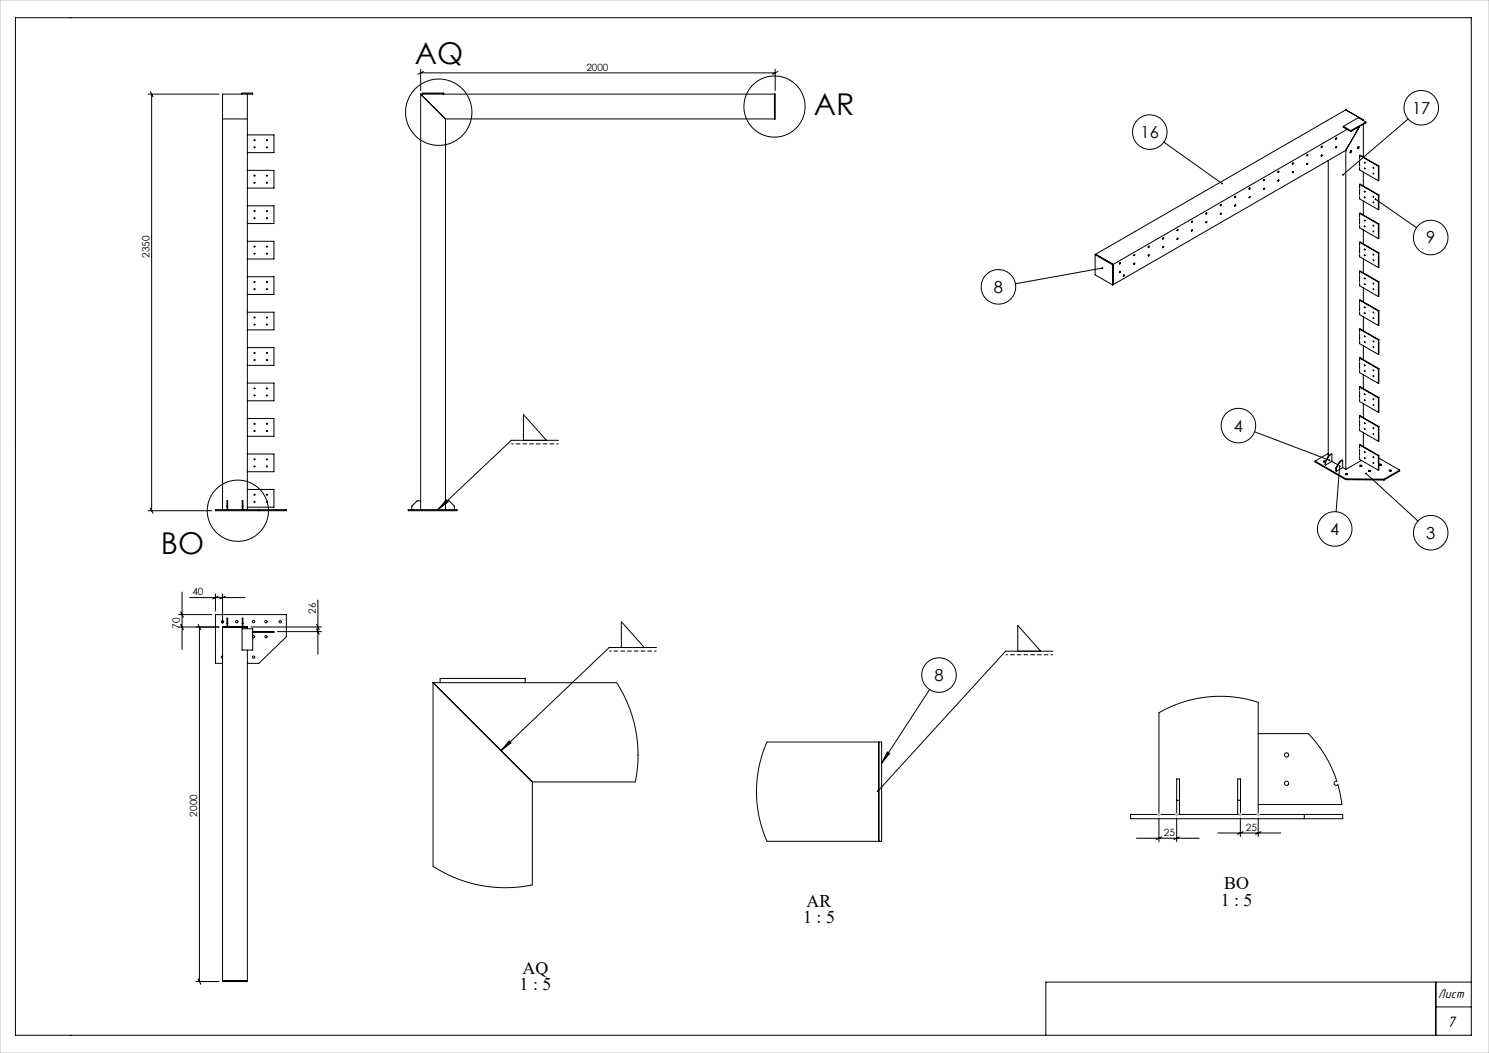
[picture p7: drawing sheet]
<svg xmlns="http://www.w3.org/2000/svg" width="420mm" height="297mm" viewBox="0 0 420 297" stroke-linecap="round" stroke-linejoin="round" font-family="sans-serif">
<defs><g id="words">
<g font-size="8.5">
<text x="117" y="18.1">AQ</text>
<text x="229.6" y="32.4">AR</text>
<text x="45.4" y="156.3">BO</text>
</g>
<g font-size="5">
<text x="345.3" y="250.9">BO</text>
<text x="227.5" y="255.9">AR</text>
<text x="344.3" y="255.5">1 : 5</text>
<text x="226.5" y="260.5">1 : 5</text>
<text x="147.4" y="274.7">AQ</text>
<text x="146.6" y="279.3">1 : 5</text>
</g>
<g font-size="4.7">
<text x="398.3" y="32.1">17</text>
<text x="321.7" y="38.9">16</text>
<text x="402.3" y="68.7">9</text>
<text x="280.3" y="82.6">8</text>
<text x="348" y="121.7">4</text>
<text x="375.2" y="150.9">4</text>
<text x="402.3" y="151.9">3</text>
<text x="263.6" y="192.1">8</text>
</g>
<text font-size="4.4" x="408.3" y="289.8">7</text>
<text font-size="3.7" x="405.6" y="281.4">Лист</text>
<g font-size="2.8">
<text x="165.4" y="19.9">2000</text>
<text x="42.2" y="72.7" transform="rotate(-90 42.2 72.7)">2350</text>
<text x="54.3" y="167.9">40</text>
<text x="89.1" y="173.1" transform="rotate(-90 89.1 173.1)">26</text>
<text x="50.7" y="177.4" transform="rotate(-90 50.7 177.4)">70</text>
<text x="55.6" y="230.3" transform="rotate(-90 55.6 230.3)">2000</text>
<text x="328.3" y="235.8">25</text>
<text x="351.4" y="234.3">25</text>
</g>
</g></defs>
<g fill="none" stroke="#000" stroke-width=".28">
<path d="M4.4 5h410.6v287h-410.6zM118.7 19.6v6M218.7 19.6v6M41.8 26.6h20M42.4 25.8l.8 1.5M42.8 26.6v117.5M62.8 33.6h7M68.3 26.6v-.3h3v.3h-8.5v117.2M69.8 26.6v117.2M69.8 38.1h7.5v5h-7.5M118.7 26.6h100v7h-93M118.7 26.6l7 7"/>
<path d="M118.7 26.6v117.2M118.7 20.6h100M119.2 26.6v-.3h6v.3M119.4 20.2l-1.5 .7M125.7 33.6v110.2M218.5 26.6v7M219.4 20.2l-1.5 .7M376.9 38.9l-.2 .3M378.9 35.6l2.1 1.3M378.9 35.6v.3l2.1 1.2M380 36.5l-66 38.1M381 36.9v.2"/>
<path d="M383.5 35.7l-3.9 6.7M384.6 33.8l-.2 .1M384.6 33.8l-.1 .2M384.6 33.8l-5-2.8-70.6 40.7M384.6 33.8v.2M384.6 35.1v9.2M385.3 34.4l-4.3 2.5M385.3 34.4v.3l-4.3 2.4M385.3 34.4l-2.2-1.2-4.2 2.4M397.2 33.6l-18.4 15.7M69.8 48.1h7.5v5h-7.5M69.8 58.1h7.5v5h-7.5"/>
<path d="M328.3 40.1l16.4 11.7M344.4 57.7l-.2 .3M348.4 55.3l-.1 .3M348.4 57.8l-.1 .3M352.5 53l-.2 .3M352.5 55.4l-.2 .3M356.6 50.6l-.2 .3M356.6 53.1l-.2 .3M360.6 48.3l-.1 .3M360.6 50.7l-.1 .3M364.7 45.9l-.2 .3M364.7 48.4l-.2 .3"/>
<path d="M368.8 43.6l-.2 .3M368.8 46l-.2 .3M372.8 41.2l-.1 .3M372.8 43.7l-.1 .3M374.7 45.3v83.4M376.9 41.3l-.2 .3M379.6 42.4v90M379.6 42.4l-65.6 37.9M380.9 42.6h.1a.22 .22 0 0 1 .2 .3 .22 .22 0 0 1-.4 0zM381.1 42.5l-.3 .5M383 41.4h.1a.22 .22 0 0 1 .2 .3 .22 .22 0 0 1-.4 0zM383.2 41.3l-.3 .5"/>
<path d="M383.5 43.8v.9M383.5 45.1v1.6M383.5 47.1v.8l5.3 3.1M383.5 52v.8M383.5 53.2v1.7M383.5 55.3v.8l5.3 3.1M383.5 52l5.3 3.1M383.5 52l5.4 3M383.5 43.8l5.3 3.1M383.5 43.8l5.4 3M384.6 48.5v4M384.6 56.7v3.9"/>
<path d="M385 54v.1M385 55.6v.1M385 45.8v.1M385 47.4v.1M387.4 55.4l.1 .1M387.4 57l.1 .1M387.4 47.2l.1 .1M387.4 48.9h.1M388 56.2l11.6 8M388.8 46.9v4.1M388.8 55.1v4.1M388.9 46.8l-.1 4.2"/>
<path d="M388.9 55l-.1 4.2M388.9 55l-.1 .1M388.9 46.8l-.1 .1M69.8 68.1h7.5v5h-7.5M69.8 78.1h7.5v5h-7.5M308.9 71.8v5.7l4.9 2.9M308.9 71.8l4.9 2.9M309 71.7l5 2.9M309 71.7l-.1 .1M311 75.6l-24.6 4.4M313.8 74.7v5.7M314 74.6v5.7"/>
<path d="M314 74.6l-.2 .1M315.9 74.1l-.2 .3M315.9 76.5l-.2 .4M317 77.5l-.1 .3M320 71.8l-.2 .3M320 74.2l-.2 .3M324 69.4l-.1 .3M324 71.9l-.1 .3M328.1 67.1l-.2 .3M328.1 69.5l-.2 .3M332.2 64.7l-.2 .3M332.2 67.2l-.2 .3"/>
<path d="M336.2 62.4l-.1 .3M336.2 64.8l-.1 .3M340.3 60l-.2 .3M340.3 62.5l-.2 .3M344.4 60.1l-.2 .3M383.5 60.2v.8M383.5 61.4v1.6M383.5 63.4v.9l5.3 3M383.5 68.3v.9M383.5 69.6v1.6M383.5 71.6v.8l5.3 3.1M383.5 76.5v.8"/>
<path d="M383.5 77.7v1.7M383.5 79.8v.8l5.3 3M383.5 68.3l5.3 3.1M383.5 68.3l5.4 3M383.5 60.2l5.3 3M383.5 60.2l5.4 3M383.5 76.5l5.3 3.1M383.5 76.5l5.4 3M384.6 64.9v3.9M384.6 73v4M385 70.3v.1M385 71.9v.1"/>
<path d="M385 62.1v.1M385 63.8h.1M385 78.5h.1M387.4 71.7l.1 .1M387.4 73.4h.1M387.4 63.6h.1M387.4 65.2l.1 .1M387.4 79.9l.1 .1M388.8 63.2v4.1M388.8 71.4v4.1M388.8 79.6v4M388.9 63.2l-.1 4.1"/>
<path d="M388.9 71.3l-.1 4.2M388.9 79.5l-.1 4.1M388.9 71.3l-.1 .1M388.9 63.2h-.1M388.9 79.5l-.1 .1M69.8 88.1h7.5v5h-7.5M69.8 98.1h7.5v5h-7.5M314 80.3l-.2 .1M383.5 84.7v.8M383.5 85.9v1.6M383.5 87.9v.9l5.3 3M383.5 92.8v.9"/>
<path d="M383.5 94.1v1.6M383.5 96.1v.8l5.3 3.1M383.5 92.8l5.3 3.1M383.5 92.8l5.4 3M383.5 84.7l5.3 3M383.5 84.7l5.4 2.9M384.6 81.2v3.9M384.6 89.4v3.9M384.6 97.5v3.9M385 94.8v.1M385 96.4v.1M385 86.6v.1"/>
<path d="M385 88.3h.1M385 80.1v.1M387.4 96.2l.1 .1M387.4 97.9h.1M387.4 88.1h.1M387.4 89.7l.1 .1M387.4 81.5l.1 .1M388.8 87.7v4.1M388.8 95.9v4.1M388.9 87.6l-.1 4.2M388.9 95.8l-.1 4.2M388.9 95.8l-.1 .1"/>
<path d="M388.9 87.6l-.1 .1M69.8 108.1h7.5v5h-7.5M69.8 118.1h7.5v5h-7.5M383.5 101v.8M383.5 102.2v1.7M383.5 104.3v.8l5.3 3M383.5 109.2v.8M383.5 110.4v1.6M383.5 112.4v.8l5.3 3.1M383.5 117.3v.8M383.5 118.6v1.6M383.5 117.3l5.3 3.1"/>
<path d="M383.5 117.3l5.4 3M383.5 109.2l5.3 3M383.5 109.2l5.4 2.9M383.5 101l5.3 3.1M383.5 101l5.4 3M384.6 105.7v3.9M384.6 113.9v3.9M385 119.3v.1M385 111.1v.1M385 112.8h.1M385 103h.1M385 104.6v.1"/>
<path d="M387.4 112.6h.1M387.4 114.2l.1 .1M387.4 104.4l.1 .1M387.4 106l.1 .1M388.8 104.1v4M388.8 112.2v4.1M388.9 104l-.1 4.1M388.9 112.1l-.1 4.2M388.9 112.1l-.1 .1M388.9 104l-.1 .1M69.8 138.1h7.5v5h-7.5M69.8 128.1h7.5v5h-7.5"/>
<path d="M147.6 124.2v-7.3l6.5 7.3M157.6 124.2h-13.4l-20.7 19.6M353.9 121.8l21.1 8M370.9 130l8.7 5M370.9 130v.3l8.7 5M373.8 130.3h.1M373.8 130.3l.1 .8M373.8 130.2l-.5 .1M373.9 130.1a.26 .26 0 0 0-.4-.2 .26 .26 0 0 0 0 .4h.3M373.9 130.3v.8M374.7 127.9l-3.8 2.1M374.8 128.4l.2 .1"/>
<path d="M374.8 128.4l-1 1.9M375 128.5l-1.1 1.8M375.7 128.1l-.9 .3M375.7 130.1l-1.8 1M375.7 128.1l-.7 .4M375.7 128.1v2M375.7 130.1l1.6 1M376.8 132l.2 .1M376.8 132l.2 .9M377 132.1v.8M377.9 130.2l-1.1 1.8M377.9 130.2l.1 .1"/>
<path d="M377.9 131.5l-1 12.8M378 130.3l-1 1.8M378.7 131.9l-1.7 1M378.7 129.8l-.7 .5M378.7 129.8v2.1M378.7 129.8l-.8 .4M378.7 131.9l.9 .5M379.5 133.6a.26 .26 0 0 1 .4-.1 .26 .26 0 0 1 0 .4l-.4-.1zM379.5 133.8h.5M379.6 135l10.8 .2M379.6 135.3l10.8 .1M379.6 135v.3"/>
<path d="M383.5 120.6v.8l5.3 3.1M383.5 125.5v.8M383.5 126.7v1.7M383.5 128.8v.8l5.3 3M383.5 125.5l5.3 3.1M383.5 125.5l5.4 3M383.6 131.3a.26 .26 0 0 1 .4-.2 .26 .26 0 0 1 0 .5l-.4-.1zM383.6 131.5h.5M384 129.9l-4.4 2.5M384.6 122v3.9M385 127.5h.1M385 129.1v.1"/>
<path d="M385 120.9v.1M385.3 133.5l14.7 13.5M386 132.7a.26 .26 0 0 1 .4-.2 .26 .26 0 0 1 0 .5l-.3-.1zM386.1 132.9h.5M387.4 128.9l.1 .1M387.4 130.5l.1 .1M387.4 120.7l.1 .1M387.4 122.3l.1 .1M388.8 120.4v4.1M388.8 128.6v4M388.9 129.2l5.9 3.4M388.9 128.5l-.1 4.1"/>
<path d="M388.9 128.5l-.1 .1M388.9 120.3l-.1 4.2M388.9 120.3l-.1 .1M389 131a.26 .26 0 0 1 .4-.2 .26 .26 0 0 1 0 .4h-.3zM389.1 131.2h.5M390.4 135.2v.2M391.9 132.6a.26 .26 0 0 1 .4-.2 .26 .26 0 0 1 0 .5l-.4-.1zM391.9 132.8h.5M394.8 132.6l-4.4 2.6M394.8 132.6v.2l-4.4 2.6M41.8 144.1h18M42.4 143.3l.8 1.5"/>
<path d="M60.8 143.8h20v.3h-20zM64 142.8h.2M64 143.8v-2.5h.2v2.5M68.3 142.8h.2M68.3 143.8v-2.5h.2v2.5M73 143.8v.3M115.2 143.8h13.7v.3h-13.7zM118.7 141.3h-1l-1.5 1.5v1M125.7 141.3h1l1.5 1.5v1M125.8 141l.6 .6-2.9 2.2zM50.4 173.3h9.4M50.4 176.8h11.4"/>
<path d="M51 172.6l.7 1.5M51 176.1l.7 1.5M51.4 167v16.2M53.5 168.6h15.6M55.9 176.1l.7 1.5M56.2 176.8v100M60.8 167.6v4.7M61.5 168.2l-1.5 .7M62.8 167.6v8.2M63.5 168.2l-1.5 .7M64 176.8v-2.5h.2v2.5M64 175.8h.2"/>
<path d="M68.3 177.3h3v6h-3zM68.3 176.8v-2.5h.2v2.5M68.3 175.8h.2M69.8 177.3v-.5h-7v100h7v-93.5M70.8 176.8h19.9M71.3 179.4a.32 .32 0 0 1 .4 0 .32 .32 0 0 1 0 .4 .32 .32 0 0 1-.4 0M71.3 178.1h6v.2h-6M78.3 178.1h12.4M89.3 176.1l.8 1.5M89.3 177.4l.8 1.5M89.7 169.2v15.3M62.8 185l-.4 .3 .4 .4"/>
<path d="M62.8 187.1h-2v-13.8h20v6.3l-7.8 7.5h-3.2M122.1 192.6h51.8l1.8 3.1 1.6 3.3 1.2 3.5 .8 3.5 .5 3.7 .2 3.6-.2 3.6-.6 3.7h-29.1M122.1 192.6v51.7l3.2 1.9 3.3 1.5 3.5 1.2 3.5 .8 3.7 .5 3.6 .2 3.7-.2 3.5-.6v-29M122.1 192.6l28 28M124.1 192.6v-1.2h24v1.2M175.3 182.6v-7.3l6.4 7.3M185.2 182.6h-13.4l-30.5 29.1M262.2 194.5l-13.5 20.8M287.1 183.7v-7.3l6.5 7.3M297 183.7h-13.4l-36 39.5M143.6 209l.5 .5-2.8 2.2zM216.3 209.3h32.4v28h-32.4l-1.2-3.4-1-3.4-.5-3.6-.2-3.6 .2-3.5 .5-3.6 1-3.5z"/>
<path d="M247.9 209.3v28M250.3 212.1l.6 .4-2.2 2.8zM354.9 206.9h14.1l2.6 3 2.2 3.3 1.9 3.5 1.4 3.7a.6 .6 0 0 0-.8 .7 .6 .6 0 0 0 1.1 .2l1.1 5.6h-23.6M318.9 229.7h59.8v1.2h-59.8zM320.6 236.4h17.7M326.9 229.7v-28.7l4-2 4.3-1.4 4.4-.9 4.6-.3 5.4 .4 5.3 1.3v31.6M326.9 230.7v6.7M327.7 236l-1.6 .8M331.9 225.7h.8M331.9 229.7v-10h.8v10M331.9 230.7v6.7M332.7 236l-1.6 .8"/>
<path d="M343.5 234.9h17.8M349.1 225.7h.8M349.1 229.7v-10h.8v10M349.9 230.7v5.2M350.6 234.6l-1.5 .7M354.9 230.7v5.2M355.7 234.6l-1.6 .7M367.9 229.7v1.2M55.2 276.8h6.6M55.9 276.1l.7 1.5M62.8 276.6h7M405 277v15"/>
<path d="M415 277h-120v15M405 284h10"/>
<circle cx="71.8" cy="39.6" r=".15"/>
<circle cx="75.3" cy="39.6" r=".15"/>
<circle cx="123.8" cy="31.6" r="9.4"/>
<circle cx="218.5" cy="30.1" r="8.6"/>
<circle cx="324.3" cy="37.3" r="4.9"/>
<circle cx="376.9" cy="39" r=".2"/>
<circle cx="400.9" cy="30.4" r="4.9"/>
<circle cx="71.8" cy="51.6" r=".15"/>
<circle cx="71.8" cy="59.6" r=".15"/>
<circle cx="71.8" cy="41.6" r=".15"/>
<circle cx="71.8" cy="49.6" r=".15"/>
<circle cx="75.3" cy="51.6" r=".15"/>
<circle cx="75.3" cy="59.6" r=".15"/>
<circle cx="75.3" cy="41.6" r=".15"/>
<circle cx="75.3" cy="49.6" r=".15"/>
<circle cx="344.3" cy="57.8" r=".2"/>
<circle cx="348.4" cy="57.9" r=".2"/>
<circle cx="348.4" cy="55.5" r=".2"/>
<circle cx="352.5" cy="53.1" r=".2"/>
<circle cx="352.5" cy="55.6" r=".2"/>
<circle cx="356.5" cy="50.8" r=".2"/>
<circle cx="356.5" cy="53.2" r=".2"/>
<circle cx="360.6" cy="50.9" r=".2"/>
<circle cx="360.6" cy="48.4" r=".2"/>
<circle cx="364.7" cy="46.1" r=".2"/>
<circle cx="364.7" cy="48.5" r=".2"/>
<circle cx="368.7" cy="43.7" r=".2"/>
<circle cx="368.7" cy="46.2" r=".2"/>
<circle cx="372.8" cy="41.4" r=".2"/>
<circle cx="372.8" cy="43.8" r=".2"/>
<circle cx="376.9" cy="41.5" r=".2"/>
<circle cx="384.9" cy="54" r=".13"/>
<circle cx="384.9" cy="47.5" r=".13"/>
<circle cx="384.9" cy="55.7" r=".13"/>
<circle cx="384.9" cy="45.9" r=".13"/>
<circle cx="387.4" cy="57.1" r=".13"/>
<circle cx="387.4" cy="47.3" r=".13"/>
<circle cx="387.4" cy="55.4" r=".13"/>
<circle cx="387.4" cy="48.9" r=".13"/>
<circle cx="71.8" cy="69.6" r=".15"/>
<circle cx="71.8" cy="61.6" r=".15"/>
<circle cx="71.8" cy="79.6" r=".15"/>
<circle cx="71.8" cy="71.6" r=".15"/>
<circle cx="75.3" cy="61.6" r=".15"/>
<circle cx="75.3" cy="69.6" r=".15"/>
<circle cx="75.3" cy="79.6" r=".15"/>
<circle cx="75.3" cy="71.6" r=".15"/>
<circle cx="315.9" cy="74.2" r=".2"/>
<circle cx="315.9" cy="76.7" r=".2"/>
<circle cx="317" cy="77.7" r=".2"/>
<circle cx="319.9" cy="71.9" r=".2"/>
<circle cx="319.9" cy="74.3" r=".2"/>
<circle cx="324" cy="69.6" r=".2"/>
<circle cx="324" cy="72" r=".2"/>
<circle cx="328.1" cy="69.7" r=".2"/>
<circle cx="328.1" cy="67.2" r=".2"/>
<circle cx="332.1" cy="67.3" r=".2"/>
<circle cx="332.1" cy="64.9" r=".2"/>
<circle cx="336.2" cy="65" r=".2"/>
<circle cx="336.2" cy="62.5" r=".2"/>
<circle cx="340.3" cy="60.2" r=".2"/>
<circle cx="340.3" cy="62.6" r=".2"/>
<circle cx="344.3" cy="60.3" r=".2"/>
<circle cx="384.9" cy="72" r=".13"/>
<circle cx="384.9" cy="63.8" r=".13"/>
<circle cx="384.9" cy="78.5" r=".13"/>
<circle cx="384.9" cy="70.3" r=".13"/>
<circle cx="384.9" cy="62.2" r=".13"/>
<circle cx="387.4" cy="71.8" r=".13"/>
<circle cx="387.4" cy="65.2" r=".13"/>
<circle cx="387.4" cy="63.6" r=".13"/>
<circle cx="387.4" cy="79.9" r=".13"/>
<circle cx="387.4" cy="73.4" r=".13"/>
<circle cx="403.6" cy="67" r="4.9"/>
<circle cx="71.8" cy="89.6" r=".15"/>
<circle cx="71.8" cy="81.6" r=".15"/>
<circle cx="71.8" cy="91.6" r=".15"/>
<circle cx="71.8" cy="99.6" r=".15"/>
<circle cx="75.3" cy="89.6" r=".15"/>
<circle cx="75.3" cy="81.6" r=".15"/>
<circle cx="75.3" cy="91.6" r=".15"/>
<circle cx="75.3" cy="99.6" r=".15"/>
<circle cx="281.6" cy="80.9" r="4.9"/>
<circle cx="384.9" cy="80.1" r=".13"/>
<circle cx="384.9" cy="86.7" r=".13"/>
<circle cx="384.9" cy="96.5" r=".13"/>
<circle cx="384.9" cy="94.8" r=".13"/>
<circle cx="384.9" cy="88.3" r=".13"/>
<circle cx="387.4" cy="97.9" r=".13"/>
<circle cx="387.4" cy="96.3" r=".13"/>
<circle cx="387.4" cy="89.7" r=".13"/>
<circle cx="387.4" cy="88.1" r=".13"/>
<circle cx="387.4" cy="81.6" r=".13"/>
<circle cx="71.8" cy="119.6" r=".15"/>
<circle cx="71.8" cy="111.6" r=".15"/>
<circle cx="71.8" cy="109.6" r=".15"/>
<circle cx="71.8" cy="101.6" r=".15"/>
<circle cx="75.3" cy="119.6" r=".15"/>
<circle cx="75.3" cy="109.6" r=".15"/>
<circle cx="75.3" cy="111.6" r=".15"/>
<circle cx="75.3" cy="101.6" r=".15"/>
<circle cx="384.9" cy="103" r=".13"/>
<circle cx="384.9" cy="104.6" r=".13"/>
<circle cx="384.9" cy="111.2" r=".13"/>
<circle cx="384.9" cy="119.3" r=".13"/>
<circle cx="384.9" cy="112.8" r=".13"/>
<circle cx="387.4" cy="114.2" r=".13"/>
<circle cx="387.4" cy="104.4" r=".13"/>
<circle cx="387.4" cy="106.1" r=".13"/>
<circle cx="387.4" cy="112.6" r=".13"/>
<circle cx="71.8" cy="139.6" r=".15"/>
<circle cx="71.8" cy="129.6" r=".15"/>
<circle cx="71.8" cy="121.6" r=".15"/>
<circle cx="71.8" cy="131.6" r=".15"/>
<circle cx="75.3" cy="139.6" r=".15"/>
<circle cx="75.3" cy="129.6" r=".15"/>
<circle cx="75.3" cy="121.6" r=".15"/>
<circle cx="75.3" cy="131.6" r=".15"/>
<circle cx="349.3" cy="120" r="4.9"/>
<circle cx="384.9" cy="129.1" r=".13"/>
<circle cx="384.9" cy="121" r=".13"/>
<circle cx="384.9" cy="127.5" r=".13"/>
<circle cx="387.4" cy="122.4" r=".13"/>
<circle cx="387.4" cy="130.6" r=".13"/>
<circle cx="387.4" cy="128.9" r=".13"/>
<circle cx="387.4" cy="120.8" r=".13"/>
<circle cx="67.1" cy="144.1" r="8.6"/>
<circle cx="71.8" cy="141.6" r=".15"/>
<circle cx="75.3" cy="141.6" r=".15"/>
<circle cx="376.5" cy="149.2" r="4.9"/>
<circle cx="403.6" cy="150.3" r="4.9"/>
<circle cx="62.8" cy="175.3" r=".32"/>
<circle cx="66.8" cy="175.3" r=".33"/>
<circle cx="71.5" cy="175.3" r=".33"/>
<circle cx="75" cy="179.6" r=".33"/>
<circle cx="75" cy="175.3" r=".33"/>
<circle cx="79" cy="175.3" r=".32"/>
<circle cx="71.5" cy="185.3" r=".33"/>
<circle cx="264.9" cy="190.4" r="4.9"/>
<circle cx="362.9" cy="212.9" r=".6"/>
<circle cx="362.9" cy="220.9" r=".6"/>
</g>
<g fill="none" stroke="#c0c0c0" stroke-width=".28">
<path d="M0 0h420v297h-420zM326.4 229.7h1M326.5 229.4l.8 .7M326.9 229.2v1M327.3 229.4l-.8 .7M331.4 229.7h1M331.5 229.4l.8 .7M331.9 229.2v1M332.3 229.4l-.8 .7M349.4 229.7h1M349.5 229.4l.7 .7M349.9 229.2v1"/>
<path d="M350.2 229.4l-.7 .7M354.4 229.7h1M354.5 229.4l.8 .7M354.9 229.2v1M355.3 229.4l-.8 .7"/>
</g>
<path d="M157.6 125.2h-13.4M185.2 183.6h-13.4M297 184.7h-13.4" fill="none" stroke="#000" stroke-width=".28" stroke-dasharray="1.3 .6" stroke-dashoffset=".6" stroke-linecap="butt"/>
<g fill="#000">
<path d="M344.5 51.6v.3l.4 .1-.2-.2 .2 .1v-.3zM378.6 49.1v.4l.2-.2-.2 .2a.25 .25 0 0 0 .4 0 .25 .25 0 0 0 0-.4 .25 .25 0 0 0-.4 0zM387.8 56l.2 .2-.2-.2a.25 .25 0 0 0 .1 .4 .25 .25 0 0 0 .3-.3 .25 .25 0 0 0-.4-.1zM310.8 75.4v.4h.4v-.2h-.2h.2l-.1-.2zM385.1 133.4a.25 .25 0 0 0 .1 .4 .25 .25 0 0 0 .3-.3 .25 .25 0 0 0-.3-.2l.1 .2zM374.8 129.7l.1 .3h.3l-.2-.2 .3 .1-.1-.3zM377.7 131.3a.25 .25 0 0 0 .1 .4 .25 .25 0 0 0 .3-.2 .25 .25 0 0 0-.2-.3v.3v-.3zM250.3 212.1l.6 .4-2.2 2.8z"/>
<path d="M125.8 141l.6 .6-2.9 2.2zM143.6 209l.5 .5-2.8 2.2zM247.4 223v.4l.2-.2-.2 .2a.25 .25 0 0 0 .3 0 .25 .25 0 0 0 .1-.4 .25 .25 0 0 0-.4 0z"/>
</g>
<use href="#words"/>
</svg>
